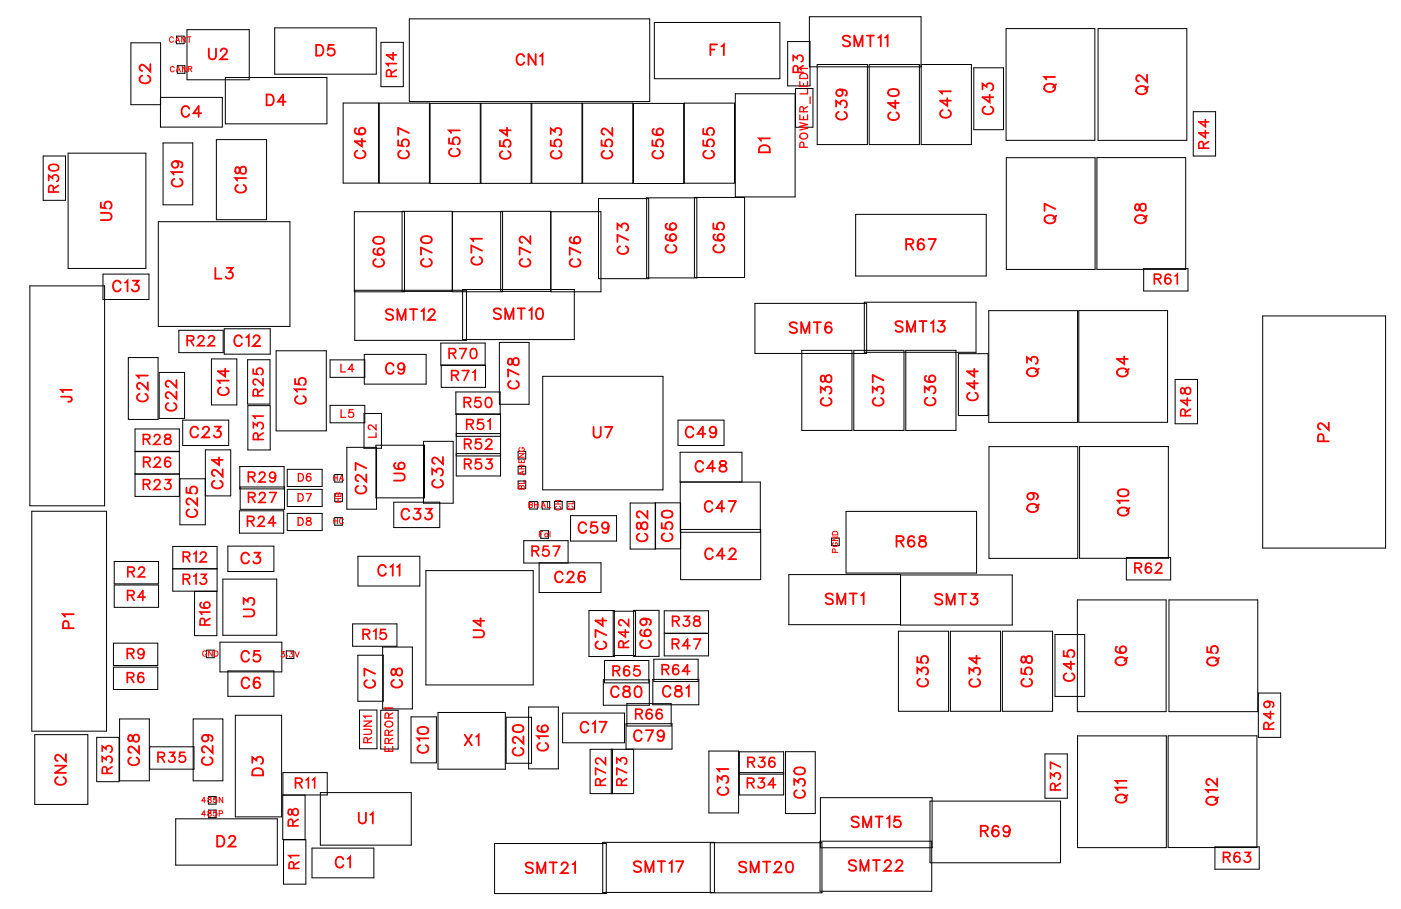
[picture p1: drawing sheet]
<svg xmlns="http://www.w3.org/2000/svg" width="92mm" height="60mm" viewBox="0 0 92 60" stroke-linecap="round" stroke-linejoin="round" font-family="sans-serif">
<defs><g id="words">
<g font-size="1.2" fill="#fff">
<text x="10.2" y="5.6" transform="rotate(-90 10.2 5.6)">C2</text>
<text x="13.7" y="4.2">U2</text>
<text x="20.8" y="4">D5</text>
<text x="34" y="4.6">CN1</text>
<text x="46.8" y="3.9">F1</text>
<text x="55.5" y="3.4">SMT11</text>
<text x="11.9" y="8">C4</text>
<text x="17.5" y="7.2">D4</text>
<text x="24.4" y="10.5" transform="rotate(-90 24.4 10.5)">C46</text>
<text x="27.3" y="10.5" transform="rotate(-90 27.3 10.5)">C57</text>
<text x="30.6" y="10.4" transform="rotate(-90 30.6 10.4)">C51</text>
<text x="34" y="10.5" transform="rotate(-90 34 10.5)">C54</text>
<text x="37.3" y="10.5" transform="rotate(-90 37.3 10.5)">C53</text>
<text x="40.7" y="10.5" transform="rotate(-90 40.7 10.5)">C52</text>
<text x="44" y="10.5" transform="rotate(-90 44 10.5)">C56</text>
<text x="47.4" y="10.5" transform="rotate(-90 47.4 10.5)">C55</text>
<text x="51.1" y="10.1" transform="rotate(-90 51.1 10.1)">D1</text>
<text x="56.1" y="7.9" transform="rotate(-90 56.1 7.9)">C39</text>
<text x="59.6" y="8" transform="rotate(-90 59.6 8)">C40</text>
<text x="63" y="7.8" transform="rotate(-90 63 7.8)">C41</text>
<text x="65.8" y="7.6" transform="rotate(-90 65.8 7.6)">C43</text>
<text x="69.9" y="6.1" transform="rotate(-90 69.9 6.1)">Q1</text>
<text x="75.9" y="6.3" transform="rotate(-90 75.9 6.3)">Q2</text>
<text x="7.7" y="14.6" transform="rotate(-90 7.7 14.6)">U5</text>
<text x="12.3" y="12.4" transform="rotate(-90 12.3 12.4)">C19</text>
<text x="16.5" y="12.8" transform="rotate(-90 16.5 12.8)">C18</text>
<text x="25.6" y="17.6" transform="rotate(-90 25.6 17.6)">C60</text>
<text x="28.8" y="17.6" transform="rotate(-90 28.8 17.6)">C70</text>
<text x="32.1" y="17.5" transform="rotate(-90 32.1 17.5)">C71</text>
<text x="35.3" y="17.6" transform="rotate(-90 35.3 17.6)">C72</text>
<text x="38.6" y="17.6" transform="rotate(-90 38.6 17.6)">C76</text>
<text x="41.7" y="16.8" transform="rotate(-90 41.7 16.8)">C73</text>
<text x="44.9" y="16.7" transform="rotate(-90 44.9 16.7)">C66</text>
<text x="48" y="16.7" transform="rotate(-90 48 16.7)">C65</text>
<text x="59.7" y="16.8">R67</text>
<text x="69.9" y="14.8" transform="rotate(-90 69.9 14.8)">Q7</text>
<text x="75.9" y="14.8" transform="rotate(-90 75.9 14.8)">Q8</text>
<text x="7.4" y="19.5">C13</text>
<text x="14.1" y="18.7">L3</text>
<text x="15.4" y="23.1">C12</text>
<text x="25.4" y="21.4">SMT12</text>
<text x="32.5" y="21.3">SMT10</text>
<text x="52" y="22.3">SMT6</text>
<text x="59" y="22.2">SMT13</text>
<text x="5" y="26.6" transform="rotate(-90 5 26.6)">J1</text>
<text x="10" y="26.5" transform="rotate(-90 10 26.5)">C21</text>
<text x="11.9" y="27.1" transform="rotate(-90 11.9 27.1)">C22</text>
<text x="12.5" y="29.1">C23</text>
<text x="15.4" y="26.1" transform="rotate(-90 15.4 26.1)">C14</text>
<text x="20.5" y="26.7" transform="rotate(-90 20.5 26.7)">C15</text>
<text x="25.4" y="24.9">C9</text>
<text x="34.5" y="25.7" transform="rotate(-90 34.5 25.7)">C78</text>
<text x="39.1" y="29.2">U7</text>
<text x="45.2" y="29.1">C49</text>
<text x="55.1" y="26.8" transform="rotate(-90 55.1 26.8)">C38</text>
<text x="58.6" y="26.8" transform="rotate(-90 58.6 26.8)">C37</text>
<text x="62" y="26.8" transform="rotate(-90 62 26.8)">C36</text>
<text x="64.8" y="26.5" transform="rotate(-90 64.8 26.5)">C44</text>
<text x="68.7" y="24.9" transform="rotate(-90 68.7 24.9)">Q3</text>
<text x="74.7" y="24.9" transform="rotate(-90 74.7 24.9)">Q4</text>
<text x="87.9" y="29.2" transform="rotate(-90 87.9 29.2)">P2</text>
<text x="13.3" y="34.1" transform="rotate(-90 13.3 34.1)">C25</text>
<text x="15" y="32.3" transform="rotate(-90 15 32.3)">C24</text>
<text x="24.5" y="32.6" transform="rotate(-90 24.5 32.6)">C27</text>
<text x="26.4" y="34.5">C33</text>
<text x="27" y="31.7" transform="rotate(-90 27 31.7)">U6</text>
<text x="29.5" y="32.2" transform="rotate(-90 29.5 32.2)">C32</text>
<text x="38.1" y="35.4">C59</text>
<text x="43" y="35.8" transform="rotate(-90 43 35.8)">C82</text>
<text x="44.6" y="35.7" transform="rotate(-90 44.6 35.7)">C50</text>
<text x="45.8" y="31.4">C48</text>
<text x="46.4" y="34">C47</text>
<text x="68.7" y="33.8" transform="rotate(-90 68.7 33.8)">Q9</text>
<text x="74.7" y="34.1" transform="rotate(-90 74.7 34.1)">Q10</text>
<text x="5.2" y="41.5" transform="rotate(-90 5.2 41.5)">P1</text>
<text x="15.9" y="37.4">C3</text>
<text x="17.1" y="40.7" transform="rotate(-90 17.1 40.7)">U3</text>
<text x="24.9" y="38.3">C11</text>
<text x="36.5" y="38.7">C26</text>
<text x="46.4" y="37.2">C42</text>
<text x="54.4" y="40.1">SMT1</text>
<text x="59.1" y="36.3">R68</text>
<text x="61.6" y="40.2">SMT3</text>
<text x="15.9" y="43.9">C5</text>
<text x="15.9" y="45.7">C6</text>
<text x="25" y="45.4" transform="rotate(-90 25 45.4)">C7</text>
<text x="26.8" y="45.4" transform="rotate(-90 26.8 45.4)">C8</text>
<text x="32.2" y="42.1" transform="rotate(-90 32.2 42.1)">U4</text>
<text x="40.2" y="46.3">C80</text>
<text x="40.3" y="42.9" transform="rotate(-90 40.3 42.9)">C74</text>
<text x="43.2" y="42.8" transform="rotate(-90 43.2 42.8)">C69</text>
<text x="43.7" y="46.2">C81</text>
<text x="61.5" y="45.3" transform="rotate(-90 61.5 45.3)">C35</text>
<text x="64.9" y="45.3" transform="rotate(-90 64.9 45.3)">C34</text>
<text x="68.4" y="45.3" transform="rotate(-90 68.4 45.3)">C58</text>
<text x="71.2" y="45" transform="rotate(-90 71.2 45)">C45</text>
<text x="74.6" y="43.9" transform="rotate(-90 74.6 43.9)">Q6</text>
<text x="80.6" y="43.9" transform="rotate(-90 80.6 43.9)">Q5</text>
<text x="4.6" y="51.8" transform="rotate(-90 4.6 51.8)">CN2</text>
<text x="9.5" y="50.5" transform="rotate(-90 9.5 50.5)">C28</text>
<text x="14.3" y="50.5" transform="rotate(-90 14.3 50.5)">C29</text>
<text x="17.6" y="51.2" transform="rotate(-90 17.6 51.2)">D3</text>
<text x="28.5" y="49.7" transform="rotate(-90 28.5 49.7)">C10</text>
<text x="30.6" y="49.4">X1</text>
<text x="34.8" y="49.9" transform="rotate(-90 34.8 49.9)">C20</text>
<text x="36.4" y="49.6" transform="rotate(-90 36.4 49.6)">C16</text>
<text x="38.2" y="48.6">C17</text>
<text x="41.8" y="49.1">C79</text>
<text x="48.3" y="52.5" transform="rotate(-90 48.3 52.5)">C31</text>
<text x="53.4" y="52.7" transform="rotate(-90 53.4 52.7)">C30</text>
<text x="74.6" y="53" transform="rotate(-90 74.6 53)">Q11</text>
<text x="80.6" y="53.1" transform="rotate(-90 80.6 53.1)">Q12</text>
<text x="14.3" y="56.1">D2</text>
<text x="22.1" y="57.5">C1</text>
<text x="23.6" y="54.6">U1</text>
<text x="34.6" y="57.9">SMT21</text>
<text x="41.7" y="57.8">SMT17</text>
<text x="48.7" y="57.8">SMT20</text>
<text x="55.9" y="57.7">SMT22</text>
<text x="56.1" y="54.8">SMT15</text>
<text x="64.6" y="55.4">R69</text>
</g>
<g font-size="1.1" fill="#fff">
<text x="26.4" y="5.1" transform="rotate(-90 26.4 5.1)">R14</text>
<text x="53.2" y="4.8" transform="rotate(-90 53.2 4.8)">R3</text>
<text x="80" y="9.8" transform="rotate(-90 80 9.8)">R44</text>
<text x="4.1" y="12.7" transform="rotate(-90 4.1 12.7)">R30</text>
<text x="12.3" y="23.1">R22</text>
<text x="29.6" y="23.9">R70</text>
<text x="76.1" y="19">R61</text>
<text x="9.4" y="29.6">R28</text>
<text x="17.6" y="26.1" transform="rotate(-90 17.6 26.1)">R25</text>
<text x="17.6" y="29" transform="rotate(-90 17.6 29)">R31</text>
<text x="29.7" y="25.4">R71</text>
<text x="30.6" y="27.1">R50</text>
<text x="30.6" y="29.9">R52</text>
<text x="30.7" y="28.6">R51</text>
<text x="78.8" y="27.5" transform="rotate(-90 78.8 27.5)">R48</text>
<text x="9.4" y="32.5">R23</text>
<text x="9.4" y="31.1">R26</text>
<text x="16.3" y="35">R24</text>
<text x="16.3" y="32">R29</text>
<text x="16.3" y="33.4">R27</text>
<text x="30.6" y="31.2">R53</text>
<text x="8.4" y="39.9">R4</text>
<text x="8.4" y="38.3">R2</text>
<text x="12" y="37.3">R12</text>
<text x="12" y="38.8">R13</text>
<text x="14.1" y="41.3" transform="rotate(-90 14.1 41.3)">R16</text>
<text x="35" y="36.9">R57</text>
<text x="44.3" y="41.6">R38</text>
<text x="74.8" y="38.1">R62</text>
<text x="8.3" y="45.3">R6</text>
<text x="8.3" y="43.7">R9</text>
<text x="23.9" y="42.4">R15</text>
<text x="40.4" y="44.8">R65</text>
<text x="41.7" y="42.7" transform="rotate(-90 41.7 42.7)">R42</text>
<text x="41.9" y="47.7">R66</text>
<text x="43.6" y="44.7">R64</text>
<text x="44.3" y="43.1">R47</text>
<text x="7.7" y="51" transform="rotate(-90 7.7 51)">R33</text>
<text x="10.4" y="50.5">R35</text>
<text x="19.4" y="52.2">R11</text>
<text x="40.2" y="51.8" transform="rotate(-90 40.2 51.8)">R72</text>
<text x="41.6" y="51.8" transform="rotate(-90 41.6 51.8)">R73</text>
<text x="49.2" y="52.2">R34</text>
<text x="49.3" y="50.9">R36</text>
<text x="70.2" y="52.1" transform="rotate(-90 70.2 52.1)">R37</text>
<text x="84.3" y="48.1" transform="rotate(-90 84.3 48.1)">R49</text>
<text x="19.9" y="54.5" transform="rotate(-90 19.9 54.5)">R8</text>
<text x="20" y="57.3" transform="rotate(-90 20 57.3)">R1</text>
<text x="80.6" y="57.1">R63</text>
</g>
<g font-size=".9" fill="#fff">
<text x="53.5" y="9.8" transform="rotate(-90 53.5 9.8)">POWER_LED1</text>
<text x="22.4" y="24.7">L4</text>
<text x="22.5" y="27.7">L5</text>
<text x="25" y="28.9" transform="rotate(-90 25 28.9)">L2</text>
<text x="24.7" y="49" transform="rotate(-90 24.7 49)">RUN1</text>
<text x="26.1" y="49.6" transform="rotate(-90 26.1 49.6)">ERROR1</text>
</g>
<g font-size=".8" fill="#fff">
<text x="19.6" y="33.3">D7</text>
<text x="19.6" y="34.8">D8</text>
<text x="19.6" y="31.9">D6</text>
</g>
<g font-size=".6" fill="#fff">
<text x="11.2" y="2.9">CANT</text>
<text x="11.2" y="4.9">CANR</text>
<text x="22" y="31.8">HA</text>
<text x="22" y="34.7">HC</text>
<text x="22.6" y="33.1" transform="rotate(-90 22.6 33.1)">HB</text>
<text x="34.7" y="32.3" transform="rotate(-90 34.7 32.3)">BL AHENG</text>
<text x="34.8" y="33.6">BHAL</text>
<text x="35.5" y="35.5">Fal</text>
<text x="37.1" y="33.7" transform="rotate(-90 37.1 33.7)">CH</text>
<text x="37.9" y="33.6" transform="rotate(-90 37.9 33.6)">CL</text>
<text x="55.4" y="36.4" transform="rotate(-90 55.4 36.4)">PGND</text>
<text x="13.3" y="43.4">GND</text>
<text x="18.5" y="43.5">3.3V</text>
<text x="13.3" y="53.1">485N</text>
<text x="13.3" y="54">485P</text>
</g>
</g></defs>
<g fill="none" stroke="#000" stroke-width=".07">
<path d="M2 18.8h4.9v14.5h-4.9zM2.8 10.3h1.5v2.9h-1.5zM4.5 10.1h5.1v7.6h-5.1zM6.8 18.1h3v1.6h-3zM10.4 14.6h8.7v6.9h-8.7zM10.6 6.4h4.1v2h-4.1v-5.6h-2v4.1h2M10.8 9.4h1.9v4.1h-1.9zM11.6 2.4h.5v.5h-.5zM11.7 4.3h.5v.5h-.5zM12.3 2h4.1v3.3h-4.1zM14.3 9.2h3.3v5.3h-3.3zM14.9 5.1h6.7v3.1h-6.7z"/>
<path d="M18.1 1.8h6.7v3.1h-6.7zM22.6 6.8h2.4v5.3h-2.4zM23.4 14h3.3v5.2h-3.3zM23.4 19.1h7.4v3.3h-7.4zM25 6.8h3.3v5.3h-3.3zM25.1 2.8h1.5v2.9h-1.5zM26.5 13.9h3.3v5.3h-3.3zM27 1.2h15.8v5.5h-15.8zM28.4 6.8h3.3v5.3h-3.3zM29.8 14h3.3v5.2h-3.3zM30.5 19.1h7.4v3.3h-7.4zM31.7 6.8h3.3v5.3h-3.3z"/>
<path d="M35.1 6.8h3.3v5.3h-3.3zM36.3 14h3.3v5.2h-3.3v-5.3h-3.3v5.3h3.3M38.4 6.8h3.3v5.3h-3.3zM39.5 13.1h3.3v5.3h-3.3zM41.8 6.8h3.3v5.3h-3.3zM42.6 13h3.4v5.3h-3.4zM43.2 1.5h8.2v3.7h-8.2zM45.1 6.8h3.3v5.3h-3.3zM45.8 13h3.3v5.3h-3.3zM48.5 6.2h3.9v6.8h-3.9zM51.9 2.7h1.5v3h-1.5zM52.5 5.8h1.1v2.6h-1.1z"/>
<path d="M53.9 4.3h3.3v5.2h-3.3zM56.4 14.1h8.6v4.1h-8.6zM57 19.9h7.4v3.3h-7.4zM57.3 4.3h3.3v5.2h-3.3zM60.8 4.3h3.3v5.2h-3.3l-.1-8.4h-7.3v3.3h7.3M64.2 4.5h2v4.1h-2zM66.3 1.9h5.9v7.4h-5.9zM66.4 10.4h5.8v7.4h-5.8zM72.3 10.4h5.9v7.4h-5.9zM72.4 1.9h5.9v7.4h-5.9zM75.4 17.7h2.9v1.5h-2.9zM78.7 7.4h1.5v2.9h-1.5z"/>
<path d="M2.1 33.7h4.9v14.5h-4.9zM7.5 37h3v1.5h-3zM7.5 38.6h3v1.4h-3zM8.5 23.6h1.9v4.1h-1.9zM8.9 31.3h2.9M8.9 29.8h2.9M8.9 28.3h2.9v4.4h-2.9zM10.5 24.6h1.7v3h-1.7zM11.4 37.5h2.9M11.8 21.8h2.9v1.4h-2.9zM12 27.7h3.1v1.7h-3.1zM13.5 31.6h-1.6v3h1.6v-4.9h1.7v3h-1.7"/>
<path d="M13.9 23.7h1.7v3h-1.7zM14.3 39h-2.9v-3h2.9v5.9h-1.5v-2.9h1.5M14.7 38.2h3.5v3.7h-3.5zM14.8 21.7h3v1.7h-3zM15 36h3.1v1.7h-3.1zM15.8 33.7h2.9v1.5h-2.9zM16.3 23.7h1.5v2.9h-1.5zM16.3 26.7h1.5v3h-1.5zM18.2 23.1h3.3v5.3h-3.3zM18.8 32.1h-3v1.5h3l-.1-2.8h-2.9v1.4h2.9M18.9 30.9h2.3v1.2h-2.3zM18.9 32.3h2.3v1.1h-2.3z"/>
<path d="M18.9 33.8h2.3v1.2h-2.3zM21.8 23.7h2.3v1.2h-2.3zM21.8 26.7h2.3v1.2h-2.3zM22.1 34.1h.5v.5h-.5zM22.1 31.3h.5v.5h-.5zM22.1 32.6h.5v.5h-.5zM22.9 29.5h1.9v4.1h-1.9zM23.6 36.7h4.1v1.9h-4.1zM24 27.3h1.2v2.3h-1.2zM24 23.4h4.1v1.9h-4.1zM24.8 29.4h3.2v3.4h-3.2zM26 33.1h3v1.7h-3z"/>
<path d="M27.9 29.1h2v4.1h-2zM28.1 37.6h7.1v7.6h-7.1zM29.1 22.6h2.9v1.5h-2.9zM29.1 24.1h2.9v1.4h-2.9zM30.1 28.8h2.9M30.1 28.6h2.9M30.1 30.1h2.9M30.1 29.9h2.9M32.9 22.6h2v4.1h-2zM33 27.3h-2.9v4.1h2.9v-5.6h-2.9v1.5h2.9M34.2 29.8h.5v.5h-.5zM34.2 30.7h.5v.5h-.5z"/>
<path d="M34.2 31.7h.5v.5h-.5zM34.9 33.1h.5v.5h-.5zM35.6 37.1v2h4v-2h-5.1v-1.5h3v1.5M35.7 35h.5v.5h-.5zM35.8 33.1h.5v.5h-.5zM35.8 24.8h7.9v7.5h-7.9zM36.6 33.1h.5v.5h-.5zM37.4 33.1h.5v.5h-.5zM37.6 34h3.1v1.7h-3.1zM41.6 33.2h1.6v3h-1.6zM44.7 27.7h3v1.7h-3zM44.9 31.8h5.2v3.3h-5.2v-5.3h4v2"/>
<path d="M44.9 34.9h5.3v3.3h-5.3v-5h-1.7v3h1.7M49.8 20h7.4v3.3h-7.4zM52.9 23.1h3.3v5.3h-3.3zM54.8 35.5h.5v.5h-.5zM55.8 33.7h8.6v4.1h-8.6zM56.3 23.1h3.3v5.3h-3.3zM59.4 37.9h7.4v3.3h-7.4v-3.3h-7.4v3.3h7.4M59.7 23.1h3.3v5.3h-3.3zM63.2 23.3h2v4.1h-2zM65.2 20.5h5.9v7.3h-5.9zM65.2 29.4h5.9v7.4h-5.9zM71 39.6h5.9v7.3h-5.9z"/>
<path d="M71.1 20.5h5.9v7.3h-5.9zM71.2 29.4h5.9v7.4h-5.9zM74.3 36.8h2.9v1.4h-2.9zM77.1 39.6h5.8v7.3h-5.8zM77.5 25h1.5v2.9h-1.5zM83.3 20.8h8.1v15.3h-8.1zM2.3 48.4h3.5v4.6h-3.5zM6.4 48.6h1.5v2.9h-1.5zM7.5 42.4h2.9v1.5h-2.9zM7.5 44h2.9v1.5h-2.9zM7.9 47.4h1.9v4.1h-1.9zM9.9 49.2h2.9v1.5h-2.9z"/>
<path d="M11.6 54h6.7v3h-6.7zM12.7 47.4h2v4.1h-2zM13.6 42.9h.5v.5h-.5zM13.7 52.5h.5v.5h-.5zM13.7 53.4h.5v.5h-.5zM14.5 42.3h4.1v2h-4.1zM15 44.2h3.1v1.7h-3.1zM15.5 47.2h3.1v6.7h-3.1zM18.6 52.4h3v-1.5h-2.9l-.1 4.4h1.5v-2.9M18.7 55.4h1.5v2.9h-1.5zM18.9 42.9h.5v.5h-.5zM20.6 55.9h4.1v2h-4.1z"/>
<path d="M21.1 52.3h6v3.4h-6zM23.3 41.1h2.9v1.5h-2.9zM23.6 43.2h1.7v3h-1.7zM23.7 46.8h1.2v2.6h-1.2zM25.1 46.8h1.2v2.6h-1.2zM25.2 42.7h2v4h-2zM27.1 47.3h1.7v3h-1.7zM28.9 47h4.4v3.7h-4.4zM32.6 55.6h7.4v3.3h-7.4zM33.4 47.3h1.7v3h-1.7zM34.9 46.6h1.9v4.1h-1.9zM37.1 47h4.1v2h-4.1z"/>
<path d="M38.8 40.3h1.7v3h-1.7zM38.9 49.4h2.9v2.9h-2.9zM39.7 55.5h7.4v3.3h-7.4zM39.8 44.8h3v1.7h-3zM39.9 43.5h2.9v1.5h-2.9zM40.3 49.4v2.9M40.4 49.4v2.9M40.4 40.3h1.5v2.9h-1.5zM41.3 47.7h3v1.7h-3zM41.3 46.4h3v1.5h-3zM41.8 40.2h1.7v3.1h-1.7zM43.1 44.8h3v1.7h-3z"/>
<path d="M43.1 43.5h2.9v1.4h-2.9zM43.8 40.3h2.9v2.9h-2.9zM43.8 41.7h2.9M43.8 41.8h2.9M46.7 49.5h2v4.1h-2zM46.8 55.6h7.4v3.3h-7.4zM48.8 50.9h2.9M48.8 49.6h2.9v2.8h-2.9zM48.8 51h2.9M51.8 49.6h2v4h-2zM54.1 55.5h7.3v3.3h-7.3v-6.2h7.4v3.3h-7.4M59.2 41.6h3.4v5.3h-3.4z"/>
<path d="M61.3 52.8h8.6v4.1h-8.6zM62.7 41.6h3.3v5.3h-3.3zM66.1 41.6h3.3v5.3h-3.3zM68.9 49.7h1.5v2.9h-1.5zM69.6 41.8h1.9v4.1h-1.9zM71.1 48.5h5.8v7.4h-5.8zM77 48.5h5.9v7.4h-5.9zM80.1 55.8h2.9v1.5h-2.9zM83 45.7h1.5v2.9h-1.5z"/>
</g>
<g fill="none" stroke="#f00" stroke-width=".12">
<path d="M6.7 14h.5l.2 .2-.1 .3h-.6M6.7 13.4v.3h.3a.25 .25 0 0 1-.1-.4 .25 .25 0 0 1 .4 .1 .25 .25 0 0 1-.1 .4M8 18.7a.26 .26 0 0 0-.3-.2 .26 .26 0 0 0-.2 .3v.1a.26 .26 0 0 0 .2 .3 .26 .26 0 0 0 .3-.2M8.2 18.6l.2-.1v.7M8.8 18.5h.3l-.2 .3a.24 .24 0 0 1 .2 .4 .24 .24 0 0 1-.4-.1M9.4 5a.26 .26 0 0 0-.2 .3 .26 .26 0 0 0 .3 .2h.1a.26 .26 0 0 0 .3-.2 .26 .26 0 0 0-.2-.3M9.9 4.2v.5l-.3-.3-.3-.1-.1 .1v.1l.2 .2M11.5 11.8a.26 .26 0 0 0-.2 .3 .26 .26 0 0 0 .3 .2h.2a.26 .26 0 0 0 .2-.2 .26 .26 0 0 0-.1-.3M11.6 10.6a.22 .22 0 0 1 .2 .3 .22 .22 0 0 1-.4 .1 .22 .22 0 0 1 0-.3l.2-.1a.34 .34 0 0 1 .4 .3l-.1 .1M12 11.3h-.7l.2 .2M12.5 7.2a.26 .26 0 0 0-.3-.2 .26 .26 0 0 0-.2 .3v.1a.26 .26 0 0 0 .2 .3 .26 .26 0 0 0 .3-.2M13.3 7.5h-.5l.3-.5v.7"/>
<path d="M13.8 3.2v.5l.2 .2 .2-.1v-.6M14.2 17.7v.7h.4M14.6 3.4l.1-.2h.1l.2 .1-.1 .3-.4 .3h.5M15 17.7h.3l-.2 .2a.24 .24 0 0 1 .2 .4 .24 .24 0 0 1-.4-.1M15.6 11.1v.3h.1l.3-.4a.24 .24 0 0 1 .2 .2 .24 .24 0 0 1-.2 .3l-.1-.1-.1-.3zM15.7 12.2a.26 .26 0 0 0-.2 .3 .26 .26 0 0 0 .3 .2h.2a.26 .26 0 0 0 .2-.2 .26 .26 0 0 0-.1-.3M16.2 11.7h-.7l.2 .2M17.6 6.2h.2a.38 .38 0 0 1 .3 .4 .38 .38 0 0 1-.3 .3h-.2zM18.8 6.7h-.5l.4-.5v.7M20.9 3h.2a.38 .38 0 0 1 .2 .3 .38 .38 0 0 1-.2 .4h-.2zM22 3h-.3l-.1 .3a.25 .25 0 0 1 .4 0 .25 .25 0 0 1 0 .3 .25 .25 0 0 1-.4-.1M23.5 8.5h-.1a.35 .35 0 0 0 .3 .4 .35 .35 0 0 0 .4-.2 .22 .22 0 0 0-.2-.3 .22 .22 0 0 0-.2 .2 .22 .22 0 0 0 .2 .3"/>
<path d="M23.6 9.9a.26 .26 0 0 0-.2 .3 .26 .26 0 0 0 .3 .2h.1a.26 .26 0 0 0 .3-.2 .26 .26 0 0 0-.2-.3M23.9 9.1v.6l-.5-.4h.7M24.7 15.7l.2-.1a.3 .3 0 0 1 .4 .3 .38 .38 0 0 1-.4 .2 .38 .38 0 0 1-.3-.3zM24.7 16.4a.35 .35 0 0 0 .2 .5 .35 .35 0 0 0 .4-.3 .22 .22 0 0 0-.2-.2 .22 .22 0 0 0-.2 .2 .22 .22 0 0 0 .2 .2M24.8 17.1a.26 .26 0 0 0-.2 .3 .26 .26 0 0 0 .3 .2h.2a.26 .26 0 0 0 .2-.2 .26 .26 0 0 0-.1-.3M26.3 9.3v.3h.3a.25 .25 0 0 1 0-.4 .25 .25 0 0 1 .3 .1 .25 .25 0 0 1-.1 .4M26.4 9.9a.26 .26 0 0 0-.1 .3 .26 .26 0 0 0 .2 .2h.2a.26 .26 0 0 0 .3-.2 .26 .26 0 0 0-.2-.3M27 8.8l-.7-.4v.5M27.8 15.7l.3-.1a.3 .3 0 0 1 .4 .2 .38 .38 0 0 1-.4 .2 .38 .38 0 0 1-.3-.2zM27.9 17.1a.26 .26 0 0 0-.1 .3 .26 .26 0 0 0 .2 .2h.2a.26 .26 0 0 0 .3-.2 .26 .26 0 0 0-.2-.3M28.5 16.7l-.7-.4v.5M29.6 9.1v.4h.3a.25 .25 0 0 1 0-.4 .25 .25 0 0 1 .4 .1 .25 .25 0 0 1-.1 .3"/>
<path d="M29.8 9.8a.26 .26 0 0 0-.2 .3 .26 .26 0 0 0 .3 .2h.2a.26 .26 0 0 0 .2-.2 .26 .26 0 0 0-.1-.3M30.3 8.6h-.7l.1 .2M31.3 16.9a.26 .26 0 0 0-.2 .3 .26 .26 0 0 0 .3 .2h.1a.26 .26 0 0 0 .3-.2 .26 .26 0 0 0-.2-.3M31.8 15.7h-.7l.1 .2M31.8 16.5l-.7-.3v.5M33 9.3v.3l.3 .1a.25 .25 0 0 1 0-.4 .25 .25 0 0 1 .3 0 .25 .25 0 0 1-.1 .4M33.1 10a.26 .26 0 0 0-.1 .3 .26 .26 0 0 0 .2 .2h.2a.26 .26 0 0 0 .3-.2 .26 .26 0 0 0-.2-.3M33.4 8.4v.5l-.4-.3h.7M34.4 17.1a.26 .26 0 0 0-.1 .3 .26 .26 0 0 0 .2 .2h.2a.26 .26 0 0 0 .3-.2 .26 .26 0 0 0-.2-.3M34.6 3.7a.26 .26 0 0 0-.3-.1 .26 .26 0 0 0-.2 .2v.2a.26 .26 0 0 0 .2 .3 .26 .26 0 0 0 .3-.2M35 15.6v.4l-.4-.3-.2-.1-.1 .1v.2l.1 .1M35 16.7l-.7-.4v.5"/>
<path d="M35.3 3.6v.7l-.4-.7v.7M35.6 3.7l.2-.1v.7M36.3 9.3v.3h.3a.25 .25 0 0 1 0-.3 .25 .25 0 0 1 .4 0 .25 .25 0 0 1-.1 .4M36.3 8.8v-.3l.3 .2a.24 .24 0 0 1 .4-.2 .24 .24 0 0 1-.1 .4M36.5 9.9a.26 .26 0 0 0-.2 .3 .26 .26 0 0 0 .3 .3h.2a.26 .26 0 0 0 .2-.3 .26 .26 0 0 0-.1-.3M37.7 15.6l-.1 .1a.35 .35 0 0 0 .3 .4 .35 .35 0 0 0 .4-.3 .22 .22 0 0 0-.2-.2 .22 .22 0 0 0-.3 .2 .22 .22 0 0 0 .2 .2M37.7 17.1a.26 .26 0 0 0-.1 .3 .26 .26 0 0 0 .2 .2h.2a.26 .26 0 0 0 .3-.2 .26 .26 0 0 0-.2-.3M38.3 16.7l-.7-.4v.5M39.7 9.3v.3h.3a.25 .25 0 0 1 0-.3 .25 .25 0 0 1 .3 0 .25 .25 0 0 1-.1 .4M39.8 9.9a.26 .26 0 0 0-.1 .3 .26 .26 0 0 0 .2 .2h.2a.26 .26 0 0 0 .3-.2 .26 .26 0 0 0-.2-.3M40.4 8.4v.5l-.4-.3-.2-.1-.1 .1v.1l.1 .2M40.7 15.1v-.3l.3 .2a.24 .24 0 0 1 .4-.2 .24 .24 0 0 1-.1 .4"/>
<path d="M40.9 16.2a.26 .26 0 0 0-.2 .3 .26 .26 0 0 0 .3 .2h.2a.26 .26 0 0 0 .2-.2 .26 .26 0 0 0-.1-.3M41.4 15.8l-.7-.3v.5M43 9.3v.3h.3a.25 .25 0 0 1 0-.4 .25 .25 0 0 1 .4 .1 .25 .25 0 0 1-.1 .4M43.1 8.5a.35 .35 0 0 0 .2 .5 .35 .35 0 0 0 .4-.3 .22 .22 0 0 0-.2-.2 .22 .22 0 0 0-.2 .2 .22 .22 0 0 0 .2 .2M43.2 9.9a.26 .26 0 0 0-.2 .3 .26 .26 0 0 0 .3 .2h.2a.26 .26 0 0 0 .2-.2 .26 .26 0 0 0-.1-.3M44 15.5h-.1a.35 .35 0 0 0 .3 .4 .35 .35 0 0 0 .4-.2 .22 .22 0 0 0-.2-.3 .22 .22 0 0 0-.2 .2 .22 .22 0 0 0 .2 .3M44 14.7l-.1 .1a.35 .35 0 0 0 .3 .4 .35 .35 0 0 0 .4-.3 .22 .22 0 0 0-.2-.2 .22 .22 0 0 0-.2 .2 .22 .22 0 0 0 .2 .2M44.1 16.2a.26 .26 0 0 0-.2 .2 .26 .26 0 0 0 .3 .3h.1a.26 .26 0 0 0 .3-.3 .26 .26 0 0 0-.2-.2M46.4 9.3v.3h.3a.25 .25 0 0 1 0-.4 .25 .25 0 0 1 .4 .1 .25 .25 0 0 1-.1 .4M46.4 8.5v.3l.3 .1a.25 .25 0 0 1 0-.4 .25 .25 0 0 1 .4 0 .25 .25 0 0 1-.1 .4M46.5 9.9a.26 .26 0 0 0-.1 .3 .26 .26 0 0 0 .3 .2h.1a.26 .26 0 0 0 .3-.2 .26 .26 0 0 0-.2-.3M46.8 3.3h.3"/>
<path d="M47 14.7v.4h.3a.25 .25 0 0 1 0-.4 .25 .25 0 0 1 .4 .1 .25 .25 0 0 1-.1 .3M47.1 15.5a.35 .35 0 0 0 .2 .4 .35 .35 0 0 0 .5-.2 .22 .22 0 0 0-.3-.3 .22 .22 0 0 0-.2 .2 .22 .22 0 0 0 .2 .3M47.2 16.1a.26 .26 0 0 0-.2 .3 .26 .26 0 0 0 .3 .2h.2a.26 .26 0 0 0 .3-.2 .26 .26 0 0 0-.2-.3M47.3 2.9h-.5v.7M47.6 3.1l.1-.2v.7M50.2 9.6h.1h.4l.1 .4h-.7zM50.8 9.1h-.7l.1 .2M55.1 7v-.3l.3 .2a.24 .24 0 0 1 .4-.2 .24 .24 0 0 1-.1 .4M55.3 7.4a.26 .26 0 0 0-.2 .3 .26 .26 0 0 0 .3 .2h.2a.26 .26 0 0 0 .3-.2 .26 .26 0 0 0-.2-.3M55.4 5.9a.22 .22 0 0 1 .2 .3 .22 .22 0 0 1-.4 .1 .22 .22 0 0 1 0-.4h.2a.34 .34 0 0 1 .5 .3l-.1 .1M56.1 2.5l-.2-.2-.3 .2 .1 .1 .4 .3v.1l-.2 .1-.3-.1M56.3 3.1v-.8l.3 .8 .3-.8v.8"/>
<path d="M57.2 2.3h.4M57.4 2.3v.8M57.9 2.5l.2-.2v.8M58.4 2.5l.1-.2v.8M58.6 6l.3-.1a.3 .3 0 0 1 .4 .2 .38 .38 0 0 1-.4 .2 .38 .38 0 0 1-.3-.2zM58.7 7.4a.26 .26 0 0 0-.1 .3 .26 .26 0 0 0 .2 .2h.2a.26 .26 0 0 0 .3-.2 .26 .26 0 0 0-.2-.3M59 6.6v.5l-.4-.3h.7M59.8 16.1h.4v-.2l-.1-.1h-.3v.7M60 16.1l.2 .4M60.9 15.9v-.1a.35 .35 0 0 0-.4 .2 .35 .35 0 0 0 .2 .5 .22 .22 0 0 0 .3-.2 .22 .22 0 0 0-.2-.3 .22 .22 0 0 0-.3 .2M61.2 15.8h.5l-.3 .7M62.2 7.3a.26 .26 0 0 0-.2 .3 .26 .26 0 0 0 .3 .2h.1a.26 .26 0 0 0 .3-.2 .26 .26 0 0 0-.2-.3"/>
<path d="M62.5 6.5v.5l-.5-.4h.7M62.7 6h-.7l.1 .2M64.8 5.9v-.4l.3 .2a.24 .24 0 0 1 .3-.2 .25 .25 0 0 1 0 .5M65 7a.26 .26 0 0 0-.2 .3 .26 .26 0 0 0 .3 .2h.1a.26 .26 0 0 0 .3-.2 .26 .26 0 0 0-.2-.3M65.3 6.2v.5l-.5-.3h.7M69 5.6a.35 .35 0 0 1 .4-.1 .35 .35 0 0 1 .1 .4 .33 .33 0 0 1-.4 .2 .33 .33 0 0 1-.1-.5zM69 14.3a.35 .35 0 0 1 .4-.1 .35 .35 0 0 1 .2 .4 .33 .33 0 0 1-.5 .1 .33 .33 0 0 1-.1-.4zM69.6 5.1h-.7l.1 .1M69.6 13.8l-.7-.4v.5M69.6 5.6l-.2 .2M69.7 14.2l-.2 .2M74.9 13.5v.3l.1 .1 .3-.5a.24 .24 0 0 1 .3 .3 .24 .24 0 0 1-.3 .2l-.1-.1-.1-.3z"/>
<path d="M75 14.2a.35 .35 0 0 1 .4 0 .35 .35 0 0 1 .1 .4 .33 .33 0 0 1-.4 .1 .33 .33 0 0 1-.1-.5zM75 5.7a.35 .35 0 0 1 .5 0 .35 .35 0 0 1 .1 .4 .33 .33 0 0 1-.5 .1 .33 .33 0 0 1-.1-.5zM75.6 14.2l-.2 .2M75.6 4.9v.5l-.3-.3-.2-.1-.2 .1v.1l.2 .2M75.7 5.7l-.2 .2M4 26.2h.7v.2l-.2 .1M4.7 25.7h-.7l.2 .2M9.2 26a.26 .26 0 0 0-.2 .3 .26 .26 0 0 0 .3 .2h.2a.26 .26 0 0 0 .2-.2 .26 .26 0 0 0-.1-.3M9.7 25.2v.5l-.3-.4-.2-.1-.2 .2v.1l.2 .1M9.7 24.8h-.7l.2 .1M11.1 26.6a.26 .26 0 0 0-.2 .3 .26 .26 0 0 0 .3 .2h.2a.26 .26 0 0 0 .2-.2 .26 .26 0 0 0-.1-.3M11.6 25.8v.5l-.3-.3-.2-.1-.2 .1v.1l.2 .2"/>
<path d="M11.6 25.1v.4l-.3-.3-.2-.1-.2 .1v.2l.2 .1M12.3 32.1v.4h.3a.25 .25 0 0 1 0-.4 .25 .25 0 0 1 .4 .1 .25 .25 0 0 1-.1 .3M12.5 33.6a.26 .26 0 0 0-.2 .3 .26 .26 0 0 0 .3 .2h.1a.26 .26 0 0 0 .3-.2 .26 .26 0 0 0-.2-.3M13 32.8v.5l-.3-.3-.3-.1-.1 .1v.1l.2 .2M13.1 28.3a.26 .26 0 0 0-.3-.2 .26 .26 0 0 0-.2 .3v.2a.26 .26 0 0 0 .2 .2 .26 .26 0 0 0 .3-.1M13.4 28.3l.1-.2h.2l.1 .2-.1 .2-.4 .3h.5M14.1 31.7a.26 .26 0 0 0-.1 .3 .26 .26 0 0 0 .2 .2h.2a.26 .26 0 0 0 .3-.2 .26 .26 0 0 0-.2-.3M14.2 28.1h.3l-.2 .3a.24 .24 0 0 1 .2 .4 .24 .24 0 0 1-.4-.1M14.4 30.2v.5l-.4-.4h.7M14.5 25.5a.26 .26 0 0 0-.1 .3 .26 .26 0 0 0 .2 .3h.2a.26 .26 0 0 0 .3-.3 .26 .26 0 0 0-.2-.3M14.7 30.9v.5l-.4-.3-.2-.1-.1 .1v.1l.1 .2M14.8 24.3v.5l-.4-.3h.7"/>
<path d="M15.1 25.1h-.7l.1 .2M16 22.3a.26 .26 0 0 0-.3-.2 .26 .26 0 0 0-.2 .3v.1a.26 .26 0 0 0 .2 .3 .26 .26 0 0 0 .3-.2M16.1 39.8v-.3l.2 .2a.24 .24 0 0 1 .4-.2 .24 .24 0 0 1-.1 .4M16.2 22.2l.2-.1v.7M16.4 36.6a.26 .26 0 0 0-.3-.2 .26 .26 0 0 0-.2 .3v.2a.26 .26 0 0 0 .2 .2 .26 .26 0 0 0 .3-.1M16.7 22.3l.2-.2h.1l.1 .1-.1 .3-.3 .3h.5M16.8 36.4h.3l-.2 .3a.24 .24 0 0 1 .2 .4 .24 .24 0 0 1-.4-.1M19.5 25v.3l.3 .1a.25 .25 0 0 1 0-.4 .25 .25 0 0 1 .3 0 .25 .25 0 0 1-.1 .4M19.6 26.1a.26 .26 0 0 0-.1 .3 .26 .26 0 0 0 .2 .2h.2a.26 .26 0 0 0 .3-.2 .26 .26 0 0 0-.2-.3M20.2 25.7h-.7l.1 .1M23.6 32a.26 .26 0 0 0-.2 .3 .26 .26 0 0 0 .3 .2h.2a.26 .26 0 0 0 .3-.2 .26 .26 0 0 0-.2-.3M24.2 31.3v.5l-.4-.4-.2-.1-.2 .1v.2l.2 .1"/>
<path d="M24.2 30.9l-.8-.4v.5M25.5 37.4a.26 .26 0 0 0-.3-.2 .26 .26 0 0 0-.3 .3v.2a.26 .26 0 0 0 .3 .3 .26 .26 0 0 0 .3-.2M25.7 37.4l.2-.2v.8M25.9 20.5l-.1-.1-.3 .1v.2l.4 .2v.1l-.1 .1-.3-.1M26 24.1a.26 .26 0 0 0-.3-.2 .26 .26 0 0 0-.2 .3v.2a.26 .26 0 0 0 .2 .2 .26 .26 0 0 0 .3-.1M26 31.2h.5l.2 .2-.1 .3h-.6M26.1 30.5l-.1 .1a.35 .35 0 0 0 .3 .4 .35 .35 0 0 0 .4-.3 .22 .22 0 0 0-.2-.2 .22 .22 0 0 0-.2 .2 .22 .22 0 0 0 .2 .2M26.2 37.4l.2-.2v.8M26.2 21.1v-.7l.3 .7 .2-.7v.7M26.7 24.2a.22 .22 0 0 1-.3 .2 .22 .22 0 0 1-.1-.4 .22 .22 0 0 1 .3 0l.1 .2a.34 .34 0 0 1-.3 .4l-.1-.1M27 33.7a.26 .26 0 0 0-.3-.2 .26 .26 0 0 0-.2 .3v.2a.26 .26 0 0 0 .2 .3 .26 .26 0 0 0 .3-.2M27 20.4h.5"/>
<path d="M27.3 20.4v.7M27.3 33.5h.4l-.2 .3a.24 .24 0 0 1 .2 .4 .24 .24 0 0 1-.4-.1M27.8 20.5l.2-.1v.7M28.1 33.5h.4l-.2 .3a.24 .24 0 0 1 .1 .4 .24 .24 0 0 1-.4-.1M28.3 20.6l.1-.2h.1l.2 .1-.1 .3-.4 .3h.5M28.5 31.3v-.4l.3 .2a.24 .24 0 0 1 .4-.2 .25 .25 0 0 1-.1 .5M28.7 31.6a.26 .26 0 0 0-.2 .3 .26 .26 0 0 0 .3 .2h.1a.26 .26 0 0 0 .3-.2 .26 .26 0 0 0-.2-.3M29.2 30.1v.5l-.3-.3-.3-.1-.1 .1v.1l.2 .2M33 20.4l-.1-.1-.3 .1v.2l.4 .2v.1l-.1 .1-.3-.1M33.3 21v-.7l.3 .7 .3-.7v.7M33.5 23.7v.3h.2l.3-.4a.24 .24 0 0 1 .2 .2 .24 .24 0 0 1-.2 .3l-.2-.1-.1-.3zM33.7 25.1a.26 .26 0 0 0-.2 .3 .26 .26 0 0 0 .3 .2h.1a.26 .26 0 0 0 .3-.2 .26 .26 0 0 0-.2-.3"/>
<path d="M34.1 20.3h.5M34.2 24.7l-.7-.3v.4M34.4 20.3v.7M34.9 20.5l.2-.2v.7M35.4 20.4l.1-.1a.37 .37 0 0 1 .3 .4 .37 .37 0 0 1-.3 .3 .45 .45 0 0 1-.1-.6zM37.1 37.9a.26 .26 0 0 0-.3-.2 .26 .26 0 0 0-.2 .3v.1a.26 .26 0 0 0 .2 .3 .26 .26 0 0 0 .3-.2M37.4 37.9l.2-.2h.1l.1 .1-.1 .3-.3 .3h.5M38.6 37.8l-.1-.1a.35 .35 0 0 0-.4 .3 .35 .35 0 0 0 .2 .4 .22 .22 0 0 0 .3-.2 .22 .22 0 0 0-.2-.2 .22 .22 0 0 0-.3 .2M38.7 34.6a.26 .26 0 0 0-.3-.2 .26 .26 0 0 0-.2 .3v.2a.26 .26 0 0 0 .2 .2 .26 .26 0 0 0 .3-.1M39.1 28.1v.6l.2 .2 .3-.1v-.7M39.3 34.4h-.3v.3a.25 .25 0 0 1 .4 0 .25 .25 0 0 1-.1 .4 .25 .25 0 0 1-.4-.1M39.9 28.1h.5l-.4 .8"/>
<path d="M40.1 34.7a.22 .22 0 0 1-.3 .2 .22 .22 0 0 1-.1-.4 .22 .22 0 0 1 .4 0v.2a.34 .34 0 0 1-.2 .4l-.2-.1M42 34.5v.3l.2 .1 .3-.5a.24 .24 0 0 1 .2 .3 .24 .24 0 0 1-.2 .2l-.2-.1-.1-.3zM42.2 35.2a.26 .26 0 0 0-.2 .3 .26 .26 0 0 0 .3 .2h.1a.26 .26 0 0 0 .3-.2 .26 .26 0 0 0-.2-.3M42.7 33.7v.4l-.3-.3-.3-.1-.1 .1v.2l.2 .1M43.6 34.5v.3l.3 .1a.25 .25 0 0 1 0-.4 .25 .25 0 0 1 .4 0 .25 .25 0 0 1-.1 .4M43.7 33.8l.2-.1a.3 .3 0 0 1 .4 .2 .38 .38 0 0 1-.3 .2 .38 .38 0 0 1-.4-.2zM43.8 35.2a.26 .26 0 0 0-.2 .3 .26 .26 0 0 0 .3 .2h.2a.26 .26 0 0 0 .3-.2 .26 .26 0 0 0-.2-.3M45.7 28.3a.26 .26 0 0 0-.3-.2 .26 .26 0 0 0-.2 .3v.2a.26 .26 0 0 0 .2 .2 .26 .26 0 0 0 .3-.1M46.4 30.6a.26 .26 0 0 0-.3-.2 .26 .26 0 0 0-.2 .3v.1a.26 .26 0 0 0 .2 .3 .26 .26 0 0 0 .3-.2M46.5 28.6h-.5l.3-.5v.7M47 33.2a.26 .26 0 0 0-.3-.2 .26 .26 0 0 0-.2 .3v.2a.26 .26 0 0 0 .2 .2 .26 .26 0 0 0 .3-.1M47 36.3a.26 .26 0 0 0-.3-.1 .26 .26 0 0 0-.2 .2v.2a.26 .26 0 0 0 .2 .3 .26 .26 0 0 0 .3-.2"/>
<path d="M47.2 30.9h-.5l.3-.5v.7M47.2 28.4a.22 .22 0 0 1-.3 .2 .22 .22 0 0 1-.1-.4 .22 .22 0 0 1 .4 0v.2a.34 .34 0 0 1-.2 .4l-.2-.1M47.5 30.4v.2l.3 .1 .1 .2a.24 .24 0 0 1-.2 .2 .24 .24 0 0 1-.3-.2l.5-.3-.1-.2zM47.8 33.5h-.5l.3-.5v.7M47.8 36.6h-.5l.3-.4v.7M48.1 33h.4l-.3 .7M48.1 36.3l.1-.1h.2l.1 .1-.1 .2-.3 .4h.4M52.6 21.3l-.2-.1-.3 .1 .1 .2 .4 .3v.1l-.2 .1-.3-.1M52.8 22v-.8l.3 .8 .3-.8v.8M53.7 21.2h.4M53.9 21.2v.8M54.1 25.9v-.4l.3 .2a.24 .24 0 0 1 .4-.2 .25 .25 0 0 1-.1 .5"/>
<path d="M54.2 24.8v.3l.1 .1 .3-.5a.24 .24 0 0 1 .2 .3 .24 .24 0 0 1-.2 .2l-.1-.1-.1-.3zM54.3 26.2a.26 .26 0 0 0-.2 .3 .26 .26 0 0 0 .3 .2h.2a.26 .26 0 0 0 .2-.2 .26 .26 0 0 0-.1-.3M54.8 21.3a.35 .35 0 0 0-.4 .2 .35 .35 0 0 0 .2 .5 .22 .22 0 0 0 .3-.2 .22 .22 0 0 0-.2-.3 .22 .22 0 0 0-.3 .2M54.9 39.2l-.1-.1-.3 .1v.2l.4 .2v.1l-.1 .1-.3-.1M55.2 39.8v-.7l.3 .7 .3-.7v.7M56 39.1h.5M56.3 39.1v.7M56.8 39.3l.2-.2v.7M57.6 25.9v-.4l.2 .2a.24 .24 0 0 1 .4-.2 .25 .25 0 0 1-.1 .5M57.7 26.2a.26 .26 0 0 0-.1 .3 .26 .26 0 0 0 .2 .2h.2a.26 .26 0 0 0 .3-.2 .26 .26 0 0 0-.2-.3M58.3 25.1l-.7-.4v.5M59.1 35.7l.4-.1 .1-.1-.2-.2h-.3v.8"/>
<path d="M59.4 35.7l.2 .4M59.5 21.3l-.1-.1-.3 .1v.1l.4 .3v.1l-.1 .1-.3-.1M59.8 21.9v-.7l.3 .7 .3-.7v.7M60.3 35.4a.35 .35 0 0 0-.5 .2 .35 .35 0 0 0 .3 .5 .22 .22 0 0 0 .2-.3 .22 .22 0 0 0-.2-.2 .22 .22 0 0 0-.2 .2M60.6 21.2h.5M60.7 35.4v.2l.3 .1 .1 .1a.24 .24 0 0 1-.3 .3 .24 .24 0 0 1-.2-.3l.4-.3v-.1zM60.9 21.2v.7M61 25.9v-.4l.3 .2a.24 .24 0 0 1 .3-.2 .24 .24 0 0 1 0 .4M61.1 24.8h-.1a.35 .35 0 0 0 .3 .4 .35 .35 0 0 0 .4-.2 .22 .22 0 0 0-.2-.3 .22 .22 0 0 0-.2 .3 .22 .22 0 0 0 .2 .2M61.2 26.2a.26 .26 0 0 0-.2 .3 .26 .26 0 0 0 .3 .2h.1a.26 .26 0 0 0 .3-.2 .26 .26 0 0 0-.2-.3M61.4 21.3l.2-.1v.7M61.9 21.2h.4l-.2 .2a.24 .24 0 0 1 .2 .4 .25 .25 0 0 1-.5-.1"/>
<path d="M62.1 39.3l-.1-.1-.3 .1v.1l.4 .3v.1l-.1 .1-.3-.1M62.4 39.9v-.7l.3 .7 .3-.7v.7M63.2 39.2h.5M63.5 39.2v.7M63.9 25.9a.26 .26 0 0 0-.1 .3 .26 .26 0 0 0 .2 .2h.2a.26 .26 0 0 0 .3-.2 .26 .26 0 0 0-.2-.3M64.1 39.2h.3l-.2 .2a.24 .24 0 0 1 .2 .4 .24 .24 0 0 1-.4-.1M64.3 25.1v.5l-.5-.3h.7M64.3 24.3v.5l-.5-.3h.7M67.7 23.9v-.3l.3 .2a.24 .24 0 0 1 .4-.2 .24 .24 0 0 1-.1 .4M67.8 24.3a.35 .35 0 0 1 .4 0 .35 .35 0 0 1 .2 .4 .33 .33 0 0 1-.5 .1 .33 .33 0 0 1-.1-.5zM67.8 33.3a.35 .35 0 0 1 .5-.1 .35 .35 0 0 1 .1 .4 .33 .33 0 0 1-.4 .2 .33 .33 0 0 1-.2-.5zM68 32.5a.22 .22 0 0 1 .2 .3 .22 .22 0 0 1-.4 .1 .22 .22 0 0 1 0-.4h.2a.34 .34 0 0 1 .5 .3l-.1 .1"/>
<path d="M68.5 24.3l-.2 .2M68.5 33.3l-.2 .2M73.8 32.4l.2-.1a.3 .3 0 0 1 .4 .2 .38 .38 0 0 1-.4 .2 .38 .38 0 0 1-.3-.2zM73.8 24.4a.35 .35 0 0 1 .4-.1 .35 .35 0 0 1 .1 .4 .33 .33 0 0 1-.4 .1 .33 .33 0 0 1-.1-.4zM73.8 33.5a.35 .35 0 0 1 .4 0 .35 .35 0 0 1 .2 .4 .33 .33 0 0 1-.5 .1 .33 .33 0 0 1-.1-.5zM74.1 23.5v.5l-.4-.3h.7M74.4 33h-.7l.2 .2M74.4 24.3l-.2 .2M74.5 33.5l-.2 .2M87.3 29.1v-.4h-.3l-.1 .4h.7M87.6 27.9v.4l-.3-.3-.2-.1-.2 .1v.2l.2 .1M3.6 50.5h.7l-.7 .5h.7"/>
<path d="M3.8 51.2a.26 .26 0 0 0-.2 .3 .26 .26 0 0 0 .3 .2h.2a.26 .26 0 0 0 .2-.2 .26 .26 0 0 0-.1-.3M4.3 49.7v.5l-.3-.3-.2-.1-.2 .1v.1l.2 .2M4.5 41.4v-.4h-.3v.4h.7M4.9 40.5h-.7l.1 .2M8.5 48.5v.3l.1 .1 .3-.5a.24 .24 0 0 1 .3 .3 .24 .24 0 0 1-.3 .2l-.1-.1-.1-.3zM8.6 49.9a.26 .26 0 0 0-.1 .3 .26 .26 0 0 0 .2 .2h.2a.26 .26 0 0 0 .3-.2 .26 .26 0 0 0-.2-.3M9.2 49.2v.5l-.4-.4-.2-.1-.1 .2v.1l.1 .1M13.5 49.9a.26 .26 0 0 0-.2 .3 .26 .26 0 0 0 .3 .2h.2a.26 .26 0 0 0 .2-.2 .26 .26 0 0 0-.1-.3M13.5 48.4a.22 .22 0 0 1 .2 .3 .22 .22 0 0 1-.3 .1 .22 .22 0 0 1 0-.3l.1-.1a.34 .34 0 0 1 .5 .3l-.1 .2M14 49.2v.4l-.3-.3-.3-.1-.1 .1v.2l.2 .1M14.3 55.1h.3a.38 .38 0 0 1 .2 .4 .38 .38 0 0 1-.2 .3h-.3zM15.1 55.3l.1-.2h.2l.1 .1-.1 .3-.3 .3h.5"/>
<path d="M16.1 40.2h.5l.2 .2-.1 .2h-.6M16.4 43.1a.26 .26 0 0 0-.3-.2 .26 .26 0 0 0-.2 .3v.2a.26 .26 0 0 0 .2 .2 .26 .26 0 0 0 .3-.1M16.4 44.8a.26 .26 0 0 0-.3-.1 .26 .26 0 0 0-.2 .2v.2a.26 .26 0 0 0 .2 .3 .26 .26 0 0 0 .3-.2M16.6 50.3v-.4l.3 .2a.24 .24 0 0 1 .4-.1 .24 .24 0 0 1-.1 .4M16.7 50.7l.2-.1 .3 .1 .1 .4h-.7zM17.1 42.9h-.3l-.1 .3a.25 .25 0 0 1 .4 0 .25 .25 0 0 1 0 .4 .25 .25 0 0 1-.4-.1M17.1 44.8v-.1a.35 .35 0 0 0-.4 .3 .35 .35 0 0 0 .2 .4 .22 .22 0 0 0 .3-.2 .22 .22 0 0 0-.2-.3 .22 .22 0 0 0-.3 .2M22.6 56.7a.26 .26 0 0 0-.3-.2 .26 .26 0 0 0-.2 .3v.1a.26 .26 0 0 0 .2 .3 .26 .26 0 0 0 .3-.2M22.9 56.6l.2-.1v.7M23.7 53.6v.5l.2 .2 .2-.1v-.6M24.2 44.8a.26 .26 0 0 0-.2 .3 .26 .26 0 0 0 .3 .2h.2a.26 .26 0 0 0 .2-.2 .26 .26 0 0 0-.1-.3M24.4 53.7l.2-.1v.7"/>
<path d="M24.7 44.4l-.7-.3v.5M25.8 44.1v.4h.2l.3-.4a.24 .24 0 0 1 .2 .2 .24 .24 0 0 1-.2 .2l-.2-.1-.1-.3zM26 44.8a.26 .26 0 0 0-.2 .3 .26 .26 0 0 0 .3 .2h.1a.26 .26 0 0 0 .3-.2 .26 .26 0 0 0-.1-.3M27.6 48l.2-.1a.3 .3 0 0 1 .4 .3 .38 .38 0 0 1-.3 .2 .38 .38 0 0 1-.4-.3zM27.7 49.1a.26 .26 0 0 0-.2 .3 .26 .26 0 0 0 .3 .2h.2a.26 .26 0 0 0 .2-.2 .26 .26 0 0 0-.1-.3M28.2 48.7h-.7l.2 .1M30.6 48.4l.5 .7M31.1 48.4l-.5 .7M31.2 41.5h.5l.2 .2-.1 .3h-.6M31.4 48.6l.2-.2v.7M31.7 40.8v.5l-.5-.4h.7M33.8 47.9l.3-.1a.3 .3 0 0 1 .4 .3 .38 .38 0 0 1-.4 .2 .38 .38 0 0 1-.3-.3z"/>
<path d="M34 49.3a.26 .26 0 0 0-.2 .3 .26 .26 0 0 0 .3 .2h.1a.26 .26 0 0 0 .3-.2 .26 .26 0 0 0-.1-.3M34.5 48.6v.4l-.3-.3-.3-.1-.1 .1v.2l.2 .1M35.1 57l-.1-.1-.3 .1v.1l.4 .3v.1l-.1 .1-.3-.1M35.4 57.6v-.7l.3 .7 .3-.7v.7M35.5 47.8v.1a.35 .35 0 0 0 .2 .4 .35 .35 0 0 0 .4-.3 .22 .22 0 0 0-.2-.2 .22 .22 0 0 0-.2 .2 .22 .22 0 0 0 .2 .3M35.6 49a.26 .26 0 0 0-.2 .3 .26 .26 0 0 0 .3 .2h.2a.26 .26 0 0 0 .2-.2 .26 .26 0 0 0-.1-.3M36.1 48.5h-.7l.2 .2M36.3 56.9h.4M36.5 56.9v.7M37 57l.2-.1h.1l.1 .1-.1 .2-.3 .4h.5M37.8 57l.1-.1v.7M38.8 47.8a.26 .26 0 0 0-.3-.2 .26 .26 0 0 0-.2 .3v.1a.26 .26 0 0 0 .2 .3 .26 .26 0 0 0 .3-.2"/>
<path d="M39.1 47.7l.1-.1v.7M39.4 42.3a.26 .26 0 0 0-.1 .3 .26 .26 0 0 0 .2 .2h.2a.26 .26 0 0 0 .3-.2 .26 .26 0 0 0-.2-.3M39.5 47.6h.5l-.3 .7M39.7 40.7v.6l-.4-.4h.7M40 41.9l-.7-.4v.5M40.8 45.4a.26 .26 0 0 0-.3-.1 .26 .26 0 0 0-.2 .2v.2a.26 .26 0 0 0 .2 .3 .26 .26 0 0 0 .3-.2M41.2 45.3v.2l.3 .1 .1 .1a.24 .24 0 0 1-.3 .3 .24 .24 0 0 1-.2-.3l.4-.3v-.1zM41.9 45.3h.1a.37 .37 0 0 1 .3 .3 .37 .37 0 0 1-.3 .4 .45 .45 0 0 1-.1-.7zM42.3 56.9l-.2-.1-.3 .1 .1 .2 .4 .2v.1l-.2 .1-.3-.1M42.3 48.3a.26 .26 0 0 0-.3-.2 .26 .26 0 0 0-.2 .3v.2a.26 .26 0 0 0 .2 .3 .26 .26 0 0 0 .3-.2M42.3 41.5v.1a.35 .35 0 0 0 .2 .4 .35 .35 0 0 0 .4-.3 .22 .22 0 0 0-.2-.2 .22 .22 0 0 0-.2 .2 .22 .22 0 0 0 .2 .2M42.4 42.2a.26 .26 0 0 0-.2 .3 .26 .26 0 0 0 .3 .2h.2a.26 .26 0 0 0 .2-.2 .26 .26 0 0 0-.1-.3"/>
<path d="M42.5 40.8a.22 .22 0 0 1 .1 .3 .22 .22 0 0 1-.3 .1 .22 .22 0 0 1 0-.4h.2a.34 .34 0 0 1 .4 .3l-.1 .1M42.6 57.5v-.7l.2 .7 .3-.7v.7M42.6 48.1h.5l-.4 .8M43.4 56.8h.5M43.6 56.8v.7M43.8 48.4a.22 .22 0 0 1-.3 .2 .22 .22 0 0 1-.1-.4 .22 .22 0 0 1 .4 0v.2a.34 .34 0 0 1-.3 .5l-.1-.1M44.1 56.9l.2-.1v.7M44.2 45.4a.26 .26 0 0 0-.3-.2 .26 .26 0 0 0-.2 .3v.2a.26 .26 0 0 0 .2 .2 .26 .26 0 0 0 .3-.1M44.6 45.3v.2l.3 .1 .1 .1a.24 .24 0 0 1-.3 .2 .24 .24 0 0 1-.2-.2l.4-.3v-.1zM44.6 56.8h.5l-.4 .7M45.3 45.4l.1-.2v.7M47.3 51.6v-.4l.3 .2a.24 .24 0 0 1 .4-.2 .24 .24 0 0 1-.1 .4"/>
<path d="M47.5 51.9a.26 .26 0 0 0-.2 .3 .26 .26 0 0 0 .3 .2h.2a.26 .26 0 0 0 .2-.2 .26 .26 0 0 0-.1-.3M48 50.7h-.7l.2 .2M49.2 56.9l-.2-.1-.3 .1 .1 .2 .4 .2v.1l-.2 .1-.3-.1M49.5 57.5v-.7l.3 .7 .2-.7v.7M50.3 56.8h.5M50.6 56.8v.7M51.1 57l.1-.2h.2l.1 .1-.1 .3-.3 .3h.4M51.9 56.8h.1a.37 .37 0 0 1 .3 .4 .37 .37 0 0 1-.3 .3 .45 .45 0 0 1-.1-.7zM52.4 51.7v-.3l.2 .2a.24 .24 0 0 1 .4-.2 .24 .24 0 0 1 0 .4M52.4 50.7l.3-.1a.3 .3 0 0 1 .4 .3 .38 .38 0 0 1-.4 .2 .38 .38 0 0 1-.3-.3zM52.5 52.1a.26 .26 0 0 0-.1 .3 .26 .26 0 0 0 .2 .2h.2a.26 .26 0 0 0 .3-.2 .26 .26 0 0 0-.2-.3M56.5 56.8l-.2-.1-.3 .1v.2l.4 .1 .1 .2-.2 .1-.3-.1"/>
<path d="M56.6 53.9l-.1-.1-.3 .1v.2l.4 .2v.1l-.1 .1-.3-.1M56.7 57.4v-.7l.3 .7 .3-.7v.7M56.9 54.5v-.7l.3 .7 .3-.7v.7M57.6 56.7h.4M57.7 53.8h.5M57.8 56.7v.7M58 53.8v.7M58.3 56.9l.2-.2h.1l.2 .1-.1 .3-.4 .3h.5M58.5 54l.2-.2v.7M59.1 56.9l.1-.2h.2l.1 .1-.1 .3-.3 .3h.4M59.3 53.8h-.3v.3a.25 .25 0 0 1 .4 0 .25 .25 0 0 1-.1 .4 .25 .25 0 0 1-.4-.1M60.5 44.4v-.4l.3 .2a.24 .24 0 0 1 .3-.1 .24 .24 0 0 1 0 .4"/>
<path d="M60.5 43.3v.4h.3a.25 .25 0 0 1 0-.4 .25 .25 0 0 1 .4 .1 .25 .25 0 0 1-.1 .3M60.7 44.8a.26 .26 0 0 0-.2 .3 .26 .26 0 0 0 .3 .2h.1a.26 .26 0 0 0 .3-.2 .26 .26 0 0 0-.2-.3M63.9 44.4v-.3l.3 .2a.24 .24 0 0 1 .4-.2 .24 .24 0 0 1-.1 .4M64.1 44.8a.26 .26 0 0 0-.2 .3 .26 .26 0 0 0 .3 .2h.2a.26 .26 0 0 0 .2-.2 .26 .26 0 0 0-.1-.3M64.4 43.2v.5l-.5-.3h.7M64.7 54.8l.4-.1 .1-.1-.2-.2h-.3v.8M64.9 54.8l.3 .4M65.8 54.5a.35 .35 0 0 0-.4 .2 .35 .35 0 0 0 .2 .5 .22 .22 0 0 0 .3-.3 .22 .22 0 0 0-.2-.2 .22 .22 0 0 0-.3 .2M66.6 54.7a.22 .22 0 0 1-.3 .2 .22 .22 0 0 1-.1-.4 .22 .22 0 0 1 .4 0v.2a.34 .34 0 0 1-.3 .5l-.1-.1M67.4 44.1v.3h.3a.25 .25 0 0 1 0-.3 .25 .25 0 0 1 .3 0 .25 .25 0 0 1-.1 .4M67.4 43.3v.4h.1l.3-.5a.24 .24 0 0 1 .3 .3 .24 .24 0 0 1-.3 .2l-.1-.1-.1-.3zM67.5 44.8a.26 .26 0 0 0-.1 .3 .26 .26 0 0 0 .2 .2h.2a.26 .26 0 0 0 .3-.2 .26 .26 0 0 0-.2-.3"/>
<path d="M70.1 42.9v.4h.4a.25 .25 0 0 1-.1-.4 .25 .25 0 0 1 .4 .1 .25 .25 0 0 1-.1 .3M70.3 44.4a.26 .26 0 0 0-.2 .3 .26 .26 0 0 0 .3 .2h.2a.26 .26 0 0 0 .3-.2 .26 .26 0 0 0-.2-.3M70.6 43.6v.5l-.5-.3h.8M73.7 43.4a.35 .35 0 0 1 .4-.1 .35 .35 0 0 1 .1 .4 .33 .33 0 0 1-.4 .2 .33 .33 0 0 1-.1-.5zM73.7 42.6l-.1 .1a.35 .35 0 0 0 .3 .4 .35 .35 0 0 0 .4-.3 .22 .22 0 0 0-.2-.2 .22 .22 0 0 0-.3 .2 .22 .22 0 0 0 .2 .2M73.7 52.4a.35 .35 0 0 1 .4 0 .35 .35 0 0 1 .2 .4 .33 .33 0 0 1-.5 .1 .33 .33 0 0 1-.1-.5zM74.3 51.9h-.7l.1 .2M74.3 51.5h-.7l.1 .1M74.3 43.4l-.2 .2M74.4 52.4l-.2 .2M79.6 42.7v.3h.3a.25 .25 0 0 1 0-.3 .25 .25 0 0 1 .4 0 .25 .25 0 0 1-.1 .4M79.7 52.6a.35 .35 0 0 1 .4-.1 .35 .35 0 0 1 .1 .4 .33 .33 0 0 1-.4 .2 .33 .33 0 0 1-.1-.5z"/>
<path d="M79.7 43.4a.35 .35 0 0 1 .4 0 .35 .35 0 0 1 .2 .3 .33 .33 0 0 1-.5 .2 .33 .33 0 0 1-.1-.5zM80.3 52.1h-.7l.1 .1M80.3 51.3v.5l-.4-.3-.2-.1-.1 .1v.1l.1 .2M80.3 52.6l-.2 .2M80.4 43.4l-.2 .2"/>
</g>
<g fill="none" stroke="#f00" stroke-width=".08">
<path d="M52.7 8.1l.6 .1-.6 .1 .6 .2-.6 .1M52.7 7.6v.3h.6v-.3M52.7 5.4v.3h.6v-.3M52.8 4.9a.28 .28 0 0 1 .5 .1v.2h-.6zM53 7.4v-.3h-.2l-.1 .3h.6M53 5.5v.2M53 7.7v.2M53 9.7v-.3h-.2l-.1 .3h.6M53.3 4.5h-.6l.1 .1M53.3 5.9v.3h-.6M53.3 7l-.3 .2M53.4 6.4v.4"/>
<path d="M19.7 32.5h.1a.27 .27 0 0 1 .2 .3 .27 .27 0 0 1-.2 .2h-.1zM19.7 34.1h.1a.27 .27 0 0 1 .2 .3 .27 .27 0 0 1-.2 .2h-.1zM19.7 31.2h.1a.27 .27 0 0 1 .2 .3 .27 .27 0 0 1-.2 .2h-.1zM20.2 32.5h.3l-.2 .5M20.2 34.2v.1a.21 .21 0 0 1 .3 .1 .21 .21 0 0 1 0 .2h-.3a.21 .21 0 0 1 0-.2 .21 .21 0 0 1 .3-.1v-.1zM20.5 31.3v-.1a.22 .22 0 0 0-.3 .3 .22 .22 0 0 0 .3 .1 .16 .16 0 0 0-.1-.2 .16 .16 0 0 0-.2 .2M22.5 24v.5h.3M22.5 27v.5h.3M23.3 27h-.3v.2a.18 .18 0 0 1 .3 0 .18 .18 0 0 1 0 .3 .18 .18 0 0 1-.3-.1M23.3 24.4h-.3l.2-.4v.5M24.8 28v.3l-.4-.3-.1 .1 .1 .2M24.8 28.5v.3h-.5"/>
<path d="M24 48.1h.4l.1 .1-.1 .2h-.4M24 47.5h.5l-.5 .4h.5M24.2 49v-.3l-.1-.1-.1 .4h.5M24.5 47.2h-.5l.1 .1M24.5 48.6l-.3 .2M25.4 49.2v.3h.5v-.3M25.6 49v-.3h-.2v.3h.5M25.6 48.5v-.3h-.2v.3h.5M25.6 47.3v-.2l-.2-.1v.3h.5M25.6 49.3v.2M25.9 46.7h-.5l.1 .1M25.9 48.7l-.3 .1"/>
<path d="M25.9 48.1l-.3 .2M25.9 47l-.3 .2"/>
<circle cx="53" cy="9" r=".23"/>
<circle cx="25.6" cy="47.7" r=".23"/>
</g>
<g fill="none" stroke="#f00" stroke-width=".11">
<path d="M3.2 11.9v-.3l.3 .1a.22 .22 0 0 1 .3-.1 .22 .22 0 0 1-.1 .4M3.2 10.9a.32 .32 0 0 1 .4-.1 .32 .32 0 0 1 .2 .4 .32 .32 0 0 1-.4 .1 .32 .32 0 0 1-.2-.4zM3.5 12.7v-.4h-.2l-.1 .4h.7M3.9 12.2l-.4 .2M25.8 5v-.3l-.3-.1v.4h.6M25.9 3.5v.4l-.4-.3h.6M26.1 4.2h-.6l.1 .1M26.1 4.6l-.3 .2M52.3 4v-.3l.3 .2a.22 .22 0 0 1 .3-.2 .22 .22 0 0 1-.1 .4M52.6 4.8v-.4h-.2l-.1 .4h.7M53 4.3l-.4 .3M76.1 18.4h.4v-.3h-.4v.6"/>
<path d="M76.3 18.4l.3 .3M77.2 18.2v-.1a.32 .32 0 0 0-.4 .2 .32 .32 0 0 0 .2 .4 .2 .2 0 0 0 .2-.2 .2 .2 0 0 0-.2-.2 .2 .2 0 0 0-.2 .2M77.5 18.2l.1-.1v.6M79.4 9.8l-.1-.4h-.2v.4h.6M79.5 8.6v.5l-.4-.3h.6M79.5 7.9v.4l-.4-.3h.6M79.7 9.3l-.3 .3M8.4 39.2h.4v-.2l-.4-.1v.7M8.4 37.7h.4v-.3h-.4v.6M8.6 39.2l.2 .4M8.6 37.7l.3 .3M9.2 37.5l.1-.1 .2 .1-.4 .5h.5"/>
<path d="M9.5 31.9h.3l.1-.2-.4-.1v.7M9.5 29l.3-.1 .1-.2-.4-.1v.7M9.5 30.5l.3-.1 .1-.2-.4-.1v.7M9.6 39.4h-.5l.3-.5v.7M9.7 31.9l.2 .4M9.7 29l.2 .3M9.7 30.5l.2 .3M10.2 31.8l.1-.2 .3 .1-.5 .6h.5M10.2 28.8l.1-.2 .3 .2-.5 .5h.5M10.2 30.3l.1-.2 .3 .2-.4 .5h.4M10.9 31.6h.3l-.1 .3a.22 .22 0 0 1 .1 .3 .22 .22 0 0 1-.4-.1M10.9 28.7v.2l.3 .1 .1 .1a.22 .22 0 0 1-.2 .2 .22 .22 0 0 1-.3-.2l.4-.3v-.1z"/>
<path d="M11.2 30.2a.32 .32 0 0 0-.4 .2 .32 .32 0 0 0 .2 .4 .2 .2 0 0 0 .3-.2 .2 .2 0 0 0-.2-.2 .2 .2 0 0 0-.2 .2M12.1 36.7h.4v-.2l-.4-.1v.6M12.1 38.2l.4-.1v-.2h-.4v.6M12.3 36.7l.2 .3M12.3 38.2l.2 .3M12.3 22.5l.4-.1v-.2l-.4-.1v.7M12.6 22.5l.2 .3M12.8 36.5l.1-.1v.6M12.8 38l.1-.1v.6M13.1 22.3l.1-.2 .2 .2-.4 .5h.5M13.2 36.5l.1-.1 .3 .1-.4 .5h.4M13.3 37.9h.3l-.2 .2a.22 .22 0 0 1 .2 .4 .22 .22 0 0 1-.4-.1"/>
<path d="M13.3 39.7l-.1 .1a.32 .32 0 0 0 .3 .3 .32 .32 0 0 0 .3-.2 .2 .2 0 0 0-.1-.2 .2 .2 0 0 0-.3 .2 .2 .2 0 0 0 .2 .2M13.8 22.3l.1-.2 .2 .2-.4 .5h.5M16.3 34.4l.4-.1v-.2l-.4-.1v.7M16.4 31.4h.4v-.2l-.4-.1v.7M16.4 32.8l.4-.1v-.2h-.4v.6M16.5 34.4l.3 .3M16.6 31.4l.2 .4M16.6 32.8l.2 .3M16.7 24.3v.3l.3 .1a.23 .23 0 0 1 0-.4 .23 .23 0 0 1 .3 .1 .23 .23 0 0 1-.1 .3M16.7 28.2v-.3l.3 .2a.22 .22 0 0 1 .3-.2 .22 .22 0 0 1-.1 .4M17 26.1v-.4h-.2l-.1 .4h.6M17 29v-.4h-.2l-.1 .4h.7"/>
<path d="M17 34.2l.2-.2 .2 .2-.4 .5h.5M17.1 31.3l.1-.2 .3 .1-.4 .6h.4M17.1 32.6l.1-.1 .3 .1-.4 .5h.4M17.3 25v.4l-.5-.4-.1 .2 .1 .2M17.3 25.7l-.3 .2M17.4 27.4h-.7l.1 .2M17.4 28.5l-.4 .3M17.8 32.5h.4l-.3 .6M18.2 31.3a.2 .2 0 0 1-.3 .2 .2 .2 0 0 1-.1-.3 .2 .2 0 0 1 .3 0l.1 .1a.31 .31 0 0 1-.3 .5l-.1-.1M18.2 34.5h-.5l.3-.5v.7M29.6 23.3h.4v-.3h-.4v.6M29.8 24.7h.4v-.2l-.4-.1v.7"/>
<path d="M29.8 23.3l.3 .3M30 24.7l.2 .4M30.3 23h.5l-.4 .6M30.5 24.4h.4l-.3 .7M30.6 26.5h.4v-.2l-.4-.1v.7M30.6 29.3l.4-.1v-.2h-.4v.6M30.6 30.6h.4v-.3h-.4v.6M30.8 28l.4-.1v-.2h-.4v.6M30.8 26.5l.2 .4M30.9 29.3l.2 .3M30.9 30.6l.2 .3M31 28l.2 .3"/>
<path d="M31.1 23a.32 .32 0 0 1 .4 .2 .32 .32 0 0 1-.2 .4l-.3-.1v-.2zM31.2 24.6l.1-.2v.7M31.7 26.2h-.3l-.1 .3a.23 .23 0 0 1 .4 0 .23 .23 0 0 1-.1 .3 .23 .23 0 0 1-.3-.1M31.7 29h-.3v.2a.23 .23 0 0 1 .3 0 .23 .23 0 0 1 0 .4 .23 .23 0 0 1-.4-.1M31.7 30.3h-.3v.3a.23 .23 0 0 1 .3-.1 .23 .23 0 0 1 0 .4 .23 .23 0 0 1-.4-.1M31.8 27.7h-.3v.2a.23 .23 0 0 1 .4 0 .23 .23 0 0 1-.1 .4 .23 .23 0 0 1-.3-.1M32.1 29.1l.1-.1 .2 .1-.4 .5h.5M32.1 30.3h.3l-.2 .2a.22 .22 0 0 1 .2 .4 .22 .22 0 0 1-.4-.1M32.1 26.2a.32 .32 0 0 1 .4 .3 .32 .32 0 0 1-.3 .4l-.2-.2v-.2zM32.2 27.8l.1-.1v.6M35.1 36.3h.4v-.2l-.4-.1v.7M35.3 36.3l.2 .4"/>
<path d="M36.2 36h-.4v.3a.23 .23 0 0 1 .4 0 .23 .23 0 0 1-.1 .3 .23 .23 0 0 1-.3-.1M36.5 36h.4l-.3 .7M74.8 37.4h.4v-.2l-.4-.1v.7M75.1 37.4l.2 .4M75.9 37.2a.32 .32 0 0 0-.4 .2 .32 .32 0 0 0 .2 .4 .2 .2 0 0 0 .2-.2 .2 .2 0 0 0-.1-.2 .2 .2 0 0 0-.3 .2M76.2 37.3l.2-.2 .2 .2-.4 .5h.4M77.9 25.6v.3l.1 .1 .3-.5a.22 .22 0 0 1 .2 .3 .22 .22 0 0 1-.2 .2l-.1-.1-.1-.3zM78.2 27.4l-.1-.4h-.2v.4h.6M78.3 26.2v.5l-.4-.3h.6M78.5 27l-.3 .2M6.7 50.2v-.3l.3 .2a.22 .22 0 0 1 .3-.2 .22 .22 0 0 1 0 .4M6.7 49.5v-.3l.3 .2a.22 .22 0 0 1 .3-.2 .22 .22 0 0 1 0 .4"/>
<path d="M7.1 51l-.1-.4h-.2l-.1 .4h.7M7.4 50.6l-.3 .2M8.4 44.7l.4-.1v-.2h-.4v.6M8.4 43.1l.4-.1v-.2h-.4v.6M8.6 44.7l.2 .3M8.6 43.1l.2 .3M9.5 44.4h-.1a.32 .32 0 0 0-.4 .2 .32 .32 0 0 0 .3 .4 .2 .2 0 0 0 .2-.2 .2 .2 0 0 0-.2-.2 .2 .2 0 0 0-.2 .2M9.5 43a.2 .2 0 0 1-.3 .2 .21 .21 0 0 1-.1-.4 .21 .21 0 0 1 .4 .1v.1a.31 .31 0 0 1-.3 .4l-.1-.1M10.4 49.9h.4v-.2l-.4-.1v.7M10.6 49.9l.3 .4M11.2 49.6h.3l-.2 .2a.22 .22 0 0 1 .2 .4 .22 .22 0 0 1-.4-.1M12.2 49.6h-.3l-.1 .3a.23 .23 0 0 1 .4 0 .23 .23 0 0 1-.1 .3 .23 .23 0 0 1-.3-.1"/>
<path d="M13.5 41.2v-.4h-.2l-.1 .4h.6M13.8 40.4h-.6l.1 .1M13.8 40.8l-.3 .2M19 53.4v.3h.2l.2-.4a.22 .22 0 0 1 .3 .2 .22 .22 0 0 1-.3 .3l-.2-.4zM19.3 54.4v-.3l-.2-.1-.1 .4h.7M19.4 57.3l-.1-.4h-.2v.4h.6M19.5 51.6h.4v-.2l-.4-.1v.7M19.7 54l-.4 .2M19.7 51.6l.2 .4M19.7 56.4h-.6l.1 .2M19.7 56.8l-.3 .2M20.2 51.4l.1-.1v.7"/>
<path d="M20.6 51.4l.2-.1v.7M23.9 41.8h.4v-.2l-.4-.1v.7M24.2 41.8l.2 .4M24.6 41.6l.2-.1v.7M25.4 41.5h-.3v.3a.23 .23 0 0 1 .3 0 .23 .23 0 0 1 0 .3 .23 .23 0 0 1-.3-.1M39.6 51.8v-.4h-.3v.4h.6M39.9 49.9v.5l-.5-.4-.1 .2 .1 .2M39.9 51.3l-.3 .3M39.9 51l-.6-.4v.5M40.4 44.2h.4v-.2l-.4-.1v.7M40.6 44.2l.3 .4M40.7 50.3v-.3l.2 .2a.22 .22 0 0 1 .4-.2 .22 .22 0 0 1-.1 .4"/>
<path d="M41 51.8v-.4h-.3v.4h.6M41.1 42.7v-.4h-.2l-.1 .4h.7M41.2 41.5v.5l-.4-.3h.7M41.3 51.3l-.3 .3M41.3 51l-.6-.4v.5M41.5 40.8v.5l-.6-.4-.1 .2 .2 .1M41.5 42.3l-.4 .2M41.5 44v-.1a.32 .32 0 0 0-.4 .3 .32 .32 0 0 0 .2 .4 .2 .2 0 0 0 .2-.2 .2 .2 0 0 0-.2-.2 .2 .2 0 0 0-.2 .1M41.9 47.1l.4-.1v-.2h-.4v.6M42.1 47.1l.3 .3M42.2 43.9h-.3l-.1 .3a.23 .23 0 0 1 .4 0 .23 .23 0 0 1-.1 .3 .23 .23 0 0 1-.3-.1M43 46.8a.32 .32 0 0 0-.4 .2 .32 .32 0 0 0 .2 .4 .2 .2 0 0 0 .2-.2 .2 .2 0 0 0-.2-.2 .2 .2 0 0 0-.2 .2"/>
<path d="M43.7 46.8h-.1a.32 .32 0 0 0-.4 .2 .32 .32 0 0 0 .3 .4 .2 .2 0 0 0 .2-.2 .2 .2 0 0 0-.2-.2 .2 .2 0 0 0-.2 .2M43.7 44.1h.3l.1-.2-.4-.1v.7M43.9 44.1l.2 .4M44.3 42.4h.4v-.2l-.4-.1v.7M44.4 40.9h.3l.1-.2-.4-.1v.7M44.6 42.4l.2 .4M44.6 40.9l.2 .4M44.7 43.9a.32 .32 0 0 0-.4 .2 .32 .32 0 0 0 .2 .4 .2 .2 0 0 0 .3-.2 .2 .2 0 0 0-.2-.2 .2 .2 0 0 0-.2 .2M45.1 40.6h.3l-.1 .3a.22 .22 0 0 1 .1 .3 .22 .22 0 0 1-.4 0M45.5 44.3h-.5l.3-.5v.7M45.5 42.6h-.5l.3-.5v.7M45.8 42.1h.4l-.3 .7"/>
<path d="M45.8 40.7v.2h.3l.1 .2a.22 .22 0 0 1-.2 .2 .22 .22 0 0 1-.3-.2l.4-.3v-.1zM49.3 51.6h.4v-.2l-.4-.1v.7M49.3 50.2h.4v-.2l-.4-.1v.7M49.5 51.6l.2 .4M49.5 50.2l.3 .4M50 51.3h.4l-.2 .2a.22 .22 0 0 1 .2 .4 .22 .22 0 0 1-.4-.1M50.1 49.9h.3l-.2 .3a.22 .22 0 0 1 .2 .3 .22 .22 0 0 1-.4 0M51.1 50a.32 .32 0 0 0-.4 .2 .32 .32 0 0 0 .2 .4 .2 .2 0 0 0 .2-.2 .2 .2 0 0 0-.2-.2 .2 .2 0 0 0-.2 .2M51.1 51.7h-.4l.3-.4v.7M69.3 51.3v-.3l.2 .2a.22 .22 0 0 1 .4-.2 .22 .22 0 0 1-.1 .4M69.6 52.1v-.4h-.3v.4h.6M69.9 51.6l-.3 .3"/>
<path d="M69.9 50.6l-.6-.3v.4M80.7 56.5h.4v-.2l-.4-.1v.7M80.9 56.5l.2 .4M81.8 56.3l-.1-.1a.32 .32 0 0 0-.4 .3 .32 .32 0 0 0 .3 .4 .2 .2 0 0 0 .2-.2 .2 .2 0 0 0-.2-.3 .2 .2 0 0 0-.2 .2M82.1 56.2h.3l-.1 .2a.22 .22 0 0 1 .1 .4 .22 .22 0 0 1-.4-.1M83.6 46.2a.2 .2 0 0 1 .1 .3 .2 .2 0 0 1-.3 .1 .2 .2 0 0 1 0-.3l.2-.1a.31 .31 0 0 1 .4 .3l-.1 .1M83.7 48.1l-.1-.4h-.2l-.1 .4h.7M83.8 46.9v.5l-.5-.3h.7M84 47.6l-.3 .2"/>
</g>
<g fill="none" stroke="#f00" stroke-width=".07">
<path d="M11.4 2.5a.13 .13 0 0 0-.1-.1 .13 .13 0 0 0-.1 .2v.1a.13 .13 0 0 0 .1 .1 .13 .13 0 0 0 .1-.1M11.5 4.5a.13 .13 0 0 0-.2-.1 .13 .13 0 0 0-.1 .1v.1a.13 .13 0 0 0 .1 .1 .13 .13 0 0 0 .2-.1M11.6 2.8l.1-.4 .1 .4M11.6 2.7h.2M11.6 4.7l.2-.3 .1 .3M11.7 4.6h.1M12.2 2.4v.4l-.2-.4v.4M12.3 4.4v.3l-.3-.3v.3M12.4 2.4h.2M12.4 4.6l.2-.1v-.1h-.2v.3M12.5 2.4v.4M12.5 4.6l.2 .1"/>
<path d="M22 31.3v.4M22 31.5h.2M22 34.2v.3M22 34.3h.3M22.1 33.1h.4M22.1 32.9h.4M22.2 31.3v.4M22.3 34.2v.3M22.3 32.6l-.1-.1-.1 .2h.4l-.1-.2h-.1v.2M22.3 32.9v.2M22.4 31.7l.1-.4 .2 .4M22.4 31.6h.2"/>
<path d="M22.6 34.3a.13 .13 0 0 0-.1-.1 .13 .13 0 0 0-.1 .1v.1a.13 .13 0 0 0 .1 .1 .13 .13 0 0 0 .1-.1M34.2 30.9h.4M34.2 30.7h.4M34.2 30.3v.2h.4v-.2M34.2 29.9h.4l-.4 .2h.4M34.3 29.5a.13 .13 0 0 0-.1 .2 .13 .13 0 0 0 .2 .1 .14 .14 0 0 0 .2-.2 .13 .13 0 0 0-.2-.1v.1M34.4 32.1l-.2-.1v.3h.4l-.1-.3h-.1v.3M34.4 30.4v.1M34.4 30.7v.2M34.5 31.1v.2M34.6 31.1l-.4 .1 .4 .1M34.6 31.7v.2h-.4"/>
<path d="M34.9 33.3h.2l-.1 .2h-.1v-.4h.2l-.1 .2M35.3 33.1v.4M35.3 33.3h.2M35.5 33.1v.4M35.6 35.2h.1M35.7 33.5l.1-.4 .2 .4M35.7 33.3h.2M35.8 35h-.2v.4M36.1 33.1v.4h.2M36.1 35.2a.11 .11 0 0 0-.1 0 .11 .11 0 0 0 0 .2 .11 .11 0 0 0 .1-.1M36.1 35.2v.2M36.3 35v.4"/>
<path d="M36.6 33.2h.4M36.6 33h.4M36.7 33.4a.13 .13 0 0 0-.1 .1 .13 .13 0 0 0 .2 .1 .13 .13 0 0 0 .2-.1 .13 .13 0 0 0-.1-.1M36.8 33v.2M37.5 33.4a.13 .13 0 0 0-.1 .1 .13 .13 0 0 0 .2 .1h.1a.13 .13 0 0 0 .1-.1 .13 .13 0 0 0-.1-.1M37.8 33v.2h-.4M54.9 35.4h.3l-.3 .2h.3M54.9 35.1a.2 .2 0 0 1 .3 0v.2h-.3zM55 35.8a.13 .13 0 0 0-.1 .1 .13 .13 0 0 0 .1 .1h.1a.13 .13 0 0 0 .2-.1 .13 .13 0 0 0-.2-.1v.1M55.1 36.4v-.2h-.2v.2h.3M13.6 52.8h-.3l.2-.2v.3M13.6 53.7h-.3l.2-.2v.3"/>
<path d="M13.6 43a.13 .13 0 0 0-.1-.1 .13 .13 0 0 0-.1 .1v.1a.13 .13 0 0 0 .1 .2 .13 .13 0 0 0 .1-.2h-.1M13.7 52.6v.1l.2 .1a.12 .12 0 0 1-.1 .1 .12 .12 0 0 1-.1-.1l.2-.2zM13.7 53.5v.1l.2 .1a.12 .12 0 0 1-.1 .1 .12 .12 0 0 1-.1-.1l.2-.2zM14 42.9v.4l-.2-.4v.4M14.1 42.9h.2a.19 .19 0 0 1 .1 .2 .19 .19 0 0 1-.1 .2h-.2zM14.3 52.6h-.2v.1a.13 .13 0 0 1 .2 0 .13 .13 0 0 1 0 .2 .13 .13 0 0 1-.2 0M14.3 53.5h-.2v.1a.13 .13 0 0 1 .2 0 .13 .13 0 0 1 0 .2 .13 .13 0 0 1-.2-.1M14.5 53.6h.2v-.1h-.2v.3M14.7 52.6v.3l-.2-.3v.3M18.6 43h.1l-.1 .1a.12 .12 0 0 1 .1 .2 .12 .12 0 0 1-.2-.1M18.9 43.2h.1M19.1 43h.2l-.1 .1a.12 .12 0 0 1 .1 .2 .12 .12 0 0 1-.2-.1"/>
<path d="M19.5 43l.1 .3 .1-.3"/>
</g>
<use href="#words"/>
</svg>
